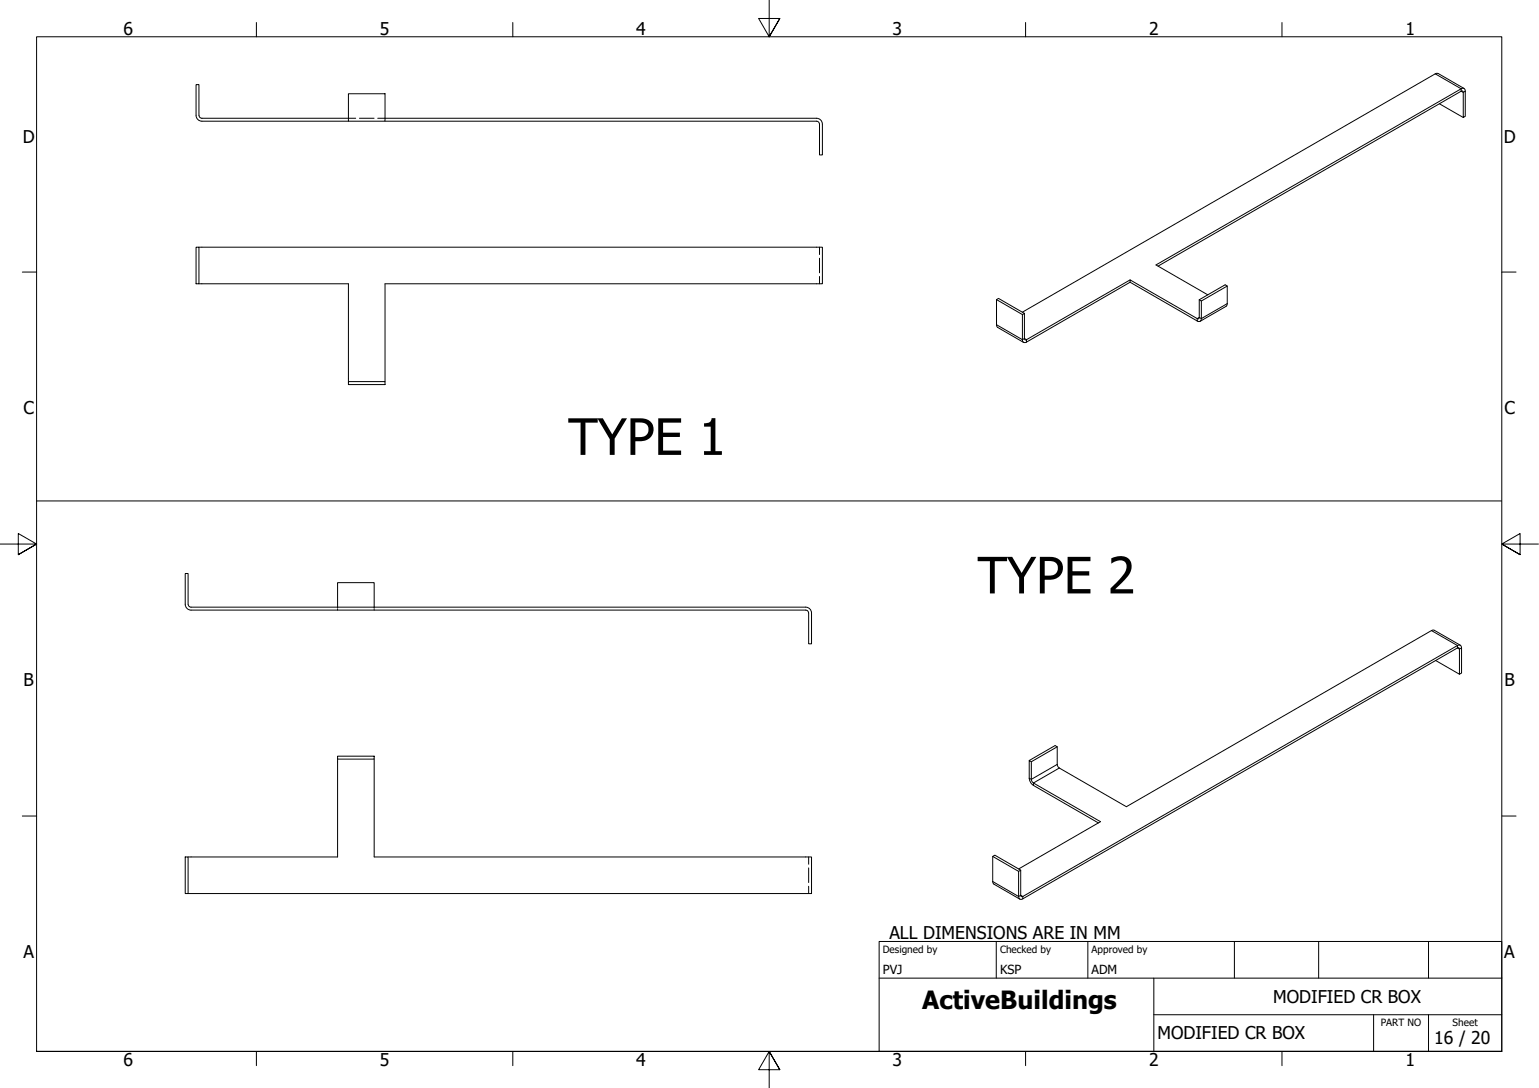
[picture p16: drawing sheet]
<svg xmlns="http://www.w3.org/2000/svg" width="420mm" height="297mm" viewBox="0 0 420 297" stroke-linecap="round" stroke-linejoin="round" font-family="sans-serif">
<defs><g id="words">
<g font-size="13.7">
<text x="155.2" y="124.2">TYPE 1</text>
<text x="266.9" y="162">TYPE 2</text>
</g>
<text font-size="6.9" x="251.8" y="275.5">ActiveBuildings</text>
<g font-size="4.8">
<text x="33.7" y="9.6">6</text>
<text x="103.7" y="9.6">5</text>
<text x="173.7" y="9.6">4</text>
<text x="243.7" y="9.6">3</text>
<text x="313.7" y="9.6">2</text>
<text x="383.7" y="9.6">1</text>
<text x="6.2" y="38.9">D</text>
<text x="410.5" y="38.9">D</text>
<text x="6.4" y="113.2">C</text>
<text x="410.7" y="113.2">C</text>
<text x="6.4" y="187.4">B</text>
<text x="410.7" y="187.4">B</text>
<text x="242.8" y="256.3">ALL DIMENSIONS ARE IN MM</text>
<text x="6.4" y="261.7">A</text>
<text x="410.7" y="261.7">A</text>
<text x="347.6" y="273.8">MODIFIED CR BOX</text>
<text x="316" y="283.7">MODIFIED CR BOX</text>
<text x="391.6" y="285">16 / 20</text>
<text x="33.7" y="290.9">6</text>
<text x="103.7" y="290.9">5</text>
<text x="173.7" y="290.9">4</text>
<text x="243.7" y="290.9">3</text>
<text x="313.7" y="290.9">2</text>
<text x="383.7" y="290.9">1</text>
</g>
<g font-size="3.4">
<text x="241" y="266">PVJ</text>
<text x="273" y="266">KSP</text>
<text x="298" y="266">ADM</text>
</g>
<g font-size="2.7">
<text x="241" y="260.1">Designed by</text>
<text x="273" y="260.1">Checked by</text>
<text x="298" y="260.1">Approved by</text>
<text x="376.9" y="280.1">PART NO</text>
<text x="396.6" y="280.1">Sheet</text>
</g>
</g></defs>
<!-- layer: Hidden (ISO) -->
<g fill="none" stroke="#000" stroke-width=".27">
<path d="M95.1 32.3h2M98.1 32.3h4M103.1 32.3h2M223.7 67.5v2M223.7 70.5v4M223.7 75.5v2M92.2 165.8v.2M92.2 166.3v.3M102.2 165.8v.2M102.2 166.3v.3M220.8 234v2M220.8 236.9v4"/>
<path d="M220.8 242v2"/>
</g>
<!-- layer: Visible (ISO) -->
<g fill="none" stroke="#000" stroke-width=".27">
<path d="M95.1 25.6h10v7.5h-10zM95.1 32.3h-40a.83 .83 0 0 1-.8-.8v-8.4h-.8v8.4a1.6 1.6 0 0 0 1.6 1.6h40M105.1 33.1h117.8a.79 .79 0 0 1 .8 .8M105.1 32.3h117.8a1.6 1.6 0 0 1 1.6 1.6M223.7 33.9v8.4h.8v-8.4M393 28.3l6.5 3.8M399.7 24.2l-7.1-4.1-.8 .1-112.7 65M53.5 67.5h.8v10h-.8zM54.3 67.5h170.2v10h-119.4v26.7M54.3 77.5h40.8v26.7M308.5 77.1l18.4 10.5a.69 .69 0 0 0 .7 .1 .69 .69 0 0 0 .4-.7v-4.8l-.6-.4M308.5 76.4l-28.5 16.4-.3-.4v-6.8l-.6 .3 .1 7.2a.68 .68 0 0 0 1 .3l28.3-16.3v-.7l18.6 10.7 .3-.4v-4.9l7.1-4 .5 .3-.1 5.4-7.3 4.2"/>
<path d="M316.2 72.7l82.9-47.9 .4 .4v6.9l.5-.3v-6.9a.68 .68 0 0 0-.3-.7 .68 .68 0 0 0-.8 0l-83.3 48.1 14.2 8.2M335 78.1l-7 4.1M272.1 81.8l7 4.1M279.7 85.6l-7.1-4.1-.5 .3v6.9l.1 .5 7.2 4.3M95.1 104.2h10v.8h-10zM51.4 165v-8.4h-.8v8.4a1.6 1.6 0 0 0 1.6 1.6h167.8a.79 .79 0 0 1 .7 .8M51.4 165a.79 .79 0 0 0 .8 .8h167.8a1.6 1.6 0 0 1 1.6 1.6v8.4h-.8v-8.4M92.2 165.8v-6.7h10v6.7M398.7 176.2l-7.1-4.1-.8 .1-83.3 48-18.5-10.7-.4-.8v-4.8l-.5-.4-7.1 4.1M391.9 180.3l6.5 3.8v-6.9l-.3-.4-119.2 68.7a.68 .68 0 0 1-.8-.7v-6.9l.6-.3M398.4 184.1l.6-.3-.1-7.3a.66 .66 0 0 0-1-.3l-118.7 68.6h-.4l-.1-.4v-6.8l-7.1-4.1-.6 .3v6.9l.2 .5 7.2 4.3M92.2 207.2v26.8h-40.8"/>
<path d="M92.2 206.4h10v.8h-10zM102.2 207.2v26.8h119.4v10h-170.2M281.6 208l-.6-.4v4.9l.2 .8 .6 .9 18.1 10.5M288.6 203.9l-7 4.1v4.8l.1 .5 .4 .5 18.3 10.5-22.3 12.9M50.6 234h.8v10h-.8zM271 233.8l7.1 4.1"/>
</g>
<!-- layer: Visible Narrow (ISO) -->
<path d="M391.8 20.2l7.1 4v.7l.6 .3 .5-.3M272.1 88.7l7 4 .6-.3 .5 .3v.7M335 82.9l-7 4.1-.6-.3-.5 .3v.6M390.8 172.2l7.1 4v.7l.5 .3 .6-.3M288.6 208.7l-7 4.1-.6-.3M289.2 209.7l-7.1 4.1v.6M271 240.7l7.1 4.1 .6-.4 .5 .4v.6" fill="none" stroke="#000" stroke-width=".27"/>
<!-- layer: Border (ISO) -->
<g fill="none" stroke="#000" stroke-width=".27">
<path d="M70 6.1v3.9M140 6.1v3.9M210 0v10l-2.9-5h5.8l-2.9 5 2.9-5M280 6.1v3.9M350 6.1v3.9M6.1 74.3h3.9M410 74.3h3.9M0 148.5h10l-5-2.8v5.7l5-2.9-5 2.9M420 148.5h-10l5-2.8v5.7l-5-2.9 5 2.9M6.1 222.8h3.9M410 222.8h3.9M10 287v-277h400v277h-400h400"/>
<path d="M70 287v3.9M140 287v3.9M212.9 292l-2.9-5 2.9 5h-5.8l2.9-5v10M280 287v3.9M350 287v3.9"/>
</g>
<!-- layer: Title (ISO) -->
<path d="M240 257h170v30h-170zM272 257v10M297 257v10M337 257v10M360 257v10M390 257v10M240 267h170M315 277h95M315 267v20M375 277v10M390 277v10" fill="none" stroke="#000" stroke-width=".27"/>
<!-- layer: Sketch Geometry (ISO) -->
<path d="M9.9 136.8h400" fill="none" stroke="#000" stroke-width=".27"/>
<use href="#words"/>
</svg>
